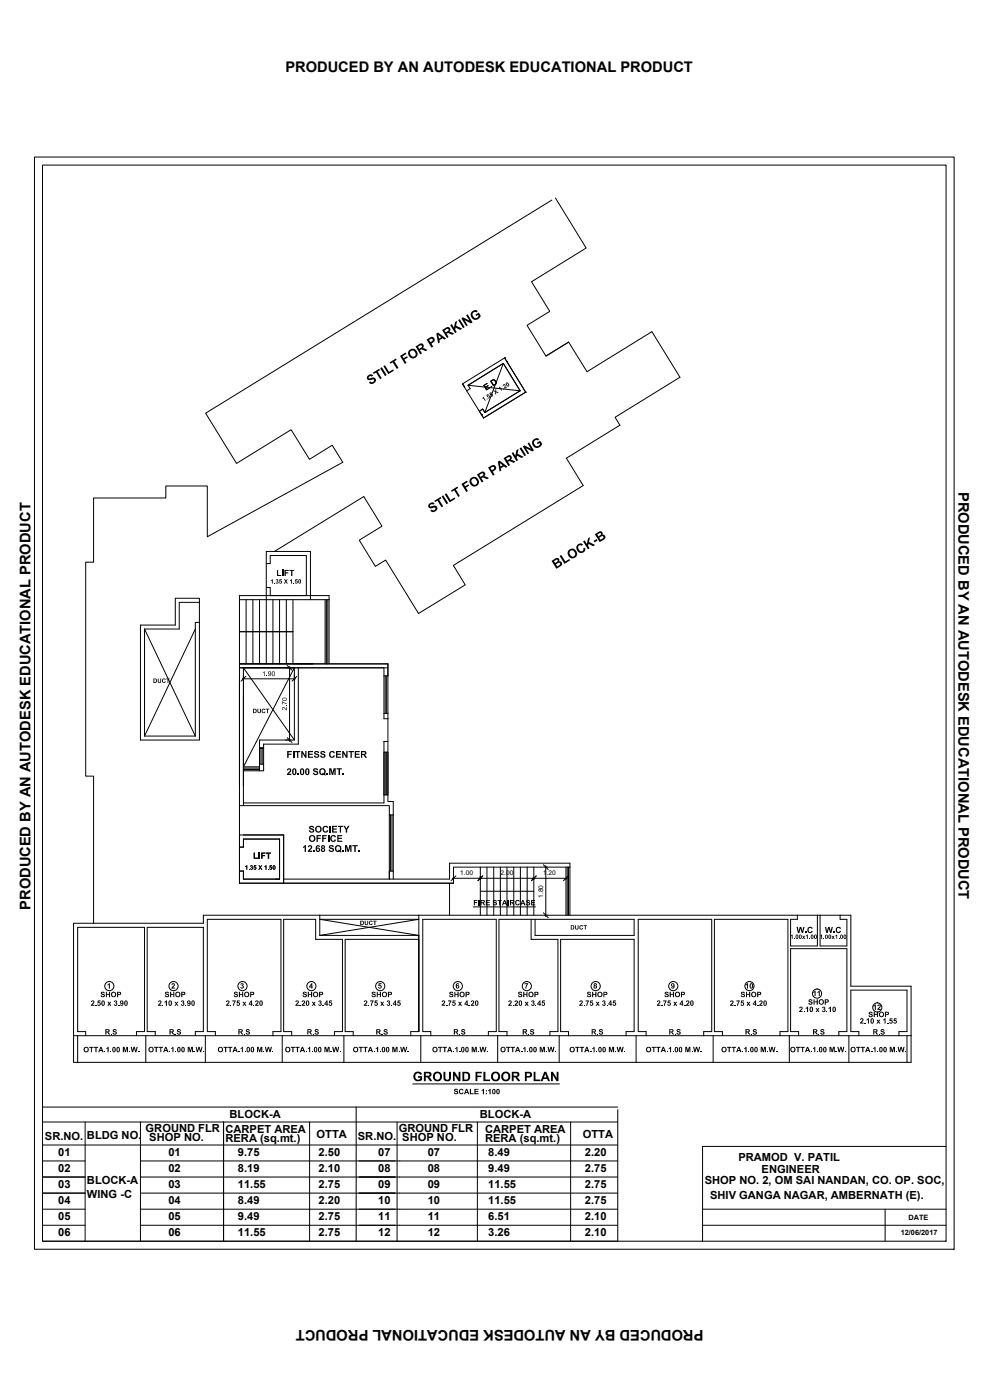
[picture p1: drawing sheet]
<svg xmlns="http://www.w3.org/2000/svg" width="297mm" height="420mm" viewBox="0 0 297 420" stroke-linecap="round" stroke-linejoin="round" font-family="sans-serif">
<defs><g id="words">
<g font-size="4.4">
<text x="85.6" y="21.6">PRODUCED BY AN AUTODESK EDUCATIONAL PRODUCT</text>
<text x="287.5" y="147.6" transform="rotate(90 287.5 147.6)">PRODUCED BY AN AUTODESK EDUCATIONAL PRODUCT</text>
<text x="9.1" y="273.1" transform="rotate(-90 9.1 273.1)">PRODUCED BY AN AUTODESK EDUCATIONAL PRODUCT</text>
<text x="211" y="399" transform="rotate(-180 211 399)">PRODUCED BY AN AUTODESK EDUCATIONAL PRODUCT</text>
</g>
<g font-size="3.3">
<text x="68.9" y="335.5">BLOCK-A</text>
<text x="144" y="335.5">BLOCK-A</text>
<text x="26.1" y="341.9">BLDG NO.</text>
<text x="43.7" y="339.8">GROUND FLR</text>
<text x="67.7" y="340.2">CARPET AREA</text>
<text x="95" y="341.6">OTTA</text>
<text x="119.6" y="339.8">GROUND FLR</text>
<text x="145.6" y="340.2">CARPET AREA</text>
<text x="174.9" y="341.6">OTTA</text>
<text x="13.5" y="342">SR.NO.</text>
<text x="17.5" y="346.9">01</text>
<text x="44.8" y="342.6">SHOP NO.</text>
<text x="50.5" y="346.9">01</text>
<text x="67.7" y="342.8">RERA (sq.mt.)</text>
<text x="71.4" y="346.9">9.75</text>
<text x="95.6" y="346.9">2.50</text>
<text x="107.4" y="342">SR.NO.</text>
<text x="113.5" y="346.9">07</text>
<text x="120.7" y="342.6">SHOP NO.</text>
<text x="128.3" y="346.9">07</text>
<text x="145.6" y="342.8">RERA (sq.mt.)</text>
<text x="146.5" y="346.9">8.49</text>
<text x="175.5" y="346.9">2.20</text>
<text x="17.5" y="351.7">02</text>
<text x="50.5" y="351.7">02</text>
<text x="71.4" y="351.7">8.19</text>
<text x="95.6" y="351.7">2.10</text>
<text x="113.5" y="351.7">08</text>
<text x="128.3" y="351.7">08</text>
<text x="146.5" y="351.7">9.49</text>
<text x="175.5" y="351.7">2.75</text>
<text x="221.5" y="348.5">PRAMOD V. PATIL</text>
<text x="228.5" y="352.1">ENGINEER</text>
<text x="17.5" y="356.5">03</text>
<text x="26.1" y="355.3">BLOCK-A</text>
<text x="26.1" y="359.5">WING -C</text>
<text x="50.5" y="356.5">03</text>
<text x="71.4" y="356.5">11.55</text>
<text x="95.6" y="356.5">2.75</text>
<text x="113.5" y="356.5">09</text>
<text x="128.3" y="356.5">09</text>
<text x="146.5" y="356.5">11.55</text>
<text x="175.5" y="356.5">2.75</text>
<text x="211.5" y="355.4">SHOP NO. 2, OM SAI NANDAN, CO. OP. SOC,</text>
<text x="213.1" y="359.8">SHIV GANGA NAGAR, AMBERNATH (E).</text>
<text x="17.5" y="361.4">04</text>
<text x="50.5" y="361.4">04</text>
<text x="71.4" y="361.3">8.49</text>
<text x="95.6" y="361.3">2.20</text>
<text x="113.5" y="361.4">10</text>
<text x="128.3" y="361.4">10</text>
<text x="146.5" y="361.3">11.55</text>
<text x="175.5" y="361.3">2.75</text>
<text x="17.5" y="366.2">05</text>
<text x="17.5" y="371">06</text>
<text x="50.5" y="366.2">05</text>
<text x="50.5" y="371">06</text>
<text x="71.4" y="366.1">9.49</text>
<text x="71.4" y="370.9">11.55</text>
<text x="95.6" y="366.1">2.75</text>
<text x="95.6" y="370.9">2.75</text>
<text x="113.5" y="366.2">11</text>
<text x="113.5" y="371">12</text>
<text x="128.3" y="366.2">11</text>
<text x="128.3" y="371">12</text>
<text x="146.5" y="366.1">6.51</text>
<text x="146.5" y="370.9">3.26</text>
<text x="175.5" y="366.1">2.10</text>
<text x="175.5" y="370.9">2.10</text>
</g>
<g font-size="2.2">
<text x="270.3" y="370.8">12/06/2017</text>
<text x="272.6" y="366.2">DATE</text>
</g>
<g font-size="2">
<text x="138.1" y="262.7">1.00</text>
<text x="150.2" y="262.7">2.00</text>
<text x="163" y="262.7">1.20</text>
<text x="163" y="269.5" transform="rotate(-90 163 269.5)">1.80</text>
</g>
</g></defs>
<!-- layer: WALL -->
<g fill="none" stroke="#000" stroke-width=".3">
<path d="M151.7 107.2l-12.9 8 1.2 2.1 1.1-.7-.7-1 10.6-6.5 5.1 8.2-10.6 6.5-.7-1-1 .6 1.3 2 12.6-7.7M152 108.5h.1M157.6 117.4l-6.2-10 6.3 10.3M157.7 117.7h.1M144.5 124.4h.1M71.9 178.7h26.8v1.3h-26.8zM81.1 178.7v-2.4h-1.2v3.7M91.9 178.7v-12h-10.8v2.4h-1.2v-3.6h13.2v14.5M42.1 187.6h10.5v-8.1h7.2v1.3h-6v8h-10.4v32.1h15.2v-34.1h1.2v35.3h-17.7zM71.9 200.4h44.5M73 200.4v41.4M88.3 200.4v21.7h-10.4v2.4"/>
<path d="M89.5 200.4v22.9h-10.4v1.2M115.2 200.4v2.4h1.2v-3.6h-44.5v42.6h44.9v2.8h1.2v-4h-1.6v-18.1h-1.2v18.5h-42.2M115.2 214.1h1.2v1.6h-1.2zM77.9 224.5h1.2h-1.2M77.9 229.3h1.2v2h-1.2zM115.2 238.6h1.2M115.2 225.7h1.2M71.9 250.6v3.6h1.1M71.9 250.6h13.2v14.5M73 254.2v-2.4h10.9v12h-10.9v-2.4h-1.1v3.7h64.2v-4.9h34.9v-1.1h-36.1v4.7h-49.8M116.8 261.4v2.4v-2.4h1.2v2.4M144.1 267.5h16.1"/>
<path d="M159.4 275.9v6h8v27.7h-2.4v1.2h5.6v-1.2h-2.4v-27.7h22.1v27.7h-2.5v1.2h6.1v-1.2h-2.4v-33.7h22v33.7h-2.4v1.2h5.7v-1.2h-2.5v-33.7h22.1v33.7h-2.4v1.2h5.6v-1.2h-2.4v-24.9h16.9v24.9h-2.4v1.2h6v-1.2h-2.4v-12.4h16.8v12.4h-2.4v1.2h3.7M160.5 275.9v4.8h29.8v-4.8h-40.6v33.7h2.4v1.2h-5.6v-1.2h2.4v-33.7h-22.1v33.7h2.5v1.2h-6.1v-1.2h2.5v-34.9h113.5v1.2h-2v8h8.1v-9.2h.8v9.2h8v-8h-2v-1.2h3.2v21.3h18.1v22.8h-1.3v-8M125.7 280.7h-29.8v-6h-34.9v2.4h-38.9v41.7h1.2v-8M125.7 281.9h-22.1v27.7h2.4v1.2h-5.7v-1.2h2.5v-27.7h-8.1v-6h-9.6v33.7h2.4v1.2h-5.6v-1.2h2.4v-33.7h-22.1v33.7h2.4v1.2h-6v-1.2h2.4v-31.3h-16.8v31.3h2.4v1.2h-5.6v-1.2h2.4v-31.3h-20.1v31.3h2.4v1.2h-3.6"/>
</g>
<!-- layer: window -->
<g fill="none" stroke="#000" stroke-width=".3">
<path d="M140 117.3l3.8 6.1M140.4 115.6l15.7 1.7M151 109.1l-5.5 14.7M43.4 188.8l15.2 32.1M58.6 188.8l-15.2 32.1M59.8 180.8v6M73 200.4l15.3 21.7M88.3 200.4l-15.3 29.7h4.9M115.2 202.8v11.3M115.6 202.8v11.3M116 202.8v11.3M116.4 202.8v11.3"/>
<path d="M116.4 215.7v6.8M73 231.3h4.9M73 230.5h4.9M73 230.9h4.9M77.9 224.5v4.8M78.3 224.5v4.8M78.7 224.5v4.8M79.1 224.5v4.8M115.2 225.7v12.9M115.6 225.7v12.9M116 225.7v12.9M116.4 225.7v12.9"/>
<path d="M71.9 241.8v8.8M71.9 254.2v7.2M116.8 244.6v16.8M117.2 244.6v16.8M117.6 244.6v16.8M118 244.6v16.8M95.9 274.7h29.8M134.9 265.1v9.6M144.1 260.2v14.5M146.1 260.2v14.5M148.1 260.2v14.5M150.1 260.2v14.5"/>
<path d="M152.1 260.2v14.5M154.1 260.2v14.5M156.1 260.2v14.5M158.2 260.2v14.5M160.2 260.2v14.5M169.8 260.2v14.5M170.2 260.2v14.5M170.6 260.2v14.5M171 260.2v14.5M239.2 274.7h6.1M246.1 274.7h6M95.9 280.7l29.8-4.8h-29.8l29.8 4.8"/>
<path d="M23.3 318.8h248.8M25.7 310.8h15.3M43.7 310.8v8M46.6 310.8h12M61.6 310.8v8M64.6 310.8h17.3M84.7 310.8v8M87.5 310.8h12.8M103.2 310.8v8M106 310.8h17.2M126.3 310.8v8M129.3 310.8h17.2"/>
<path d="M149.3 310.8v8M152.1 310.8h12.9M167.8 310.8v8M170.6 310.8h17.2M190.9 310.8v8M193.9 310.8h17.2M214 310.8v8M216.8 310.8h17.2M236.8 310.8v8M239.6 310.8h12.1M254.7 310.8v8M257.7 310.8h12"/>
</g>
<!-- layer: win -->
<g fill="none" stroke="#000" stroke-width=".3">
<path d="M166.6 59.4l9.3 15-16.4 10.2 5.4 8.8-6.8 4.2 5.7 9.3 6.8-4.2M165.6 60l-103.9 64 9.3 15.1 16.3-10.1 5.6 8.9 6.8-4.3 3.1 5.1-40.6 22.4v-15.2h-12.4v3.6h-21.7v19.2h-2.4v64.2h2.4v44.2M170.6 102.7l5.5 8.9 19.5-12.1 8.4 13.7-19.5 12 1.5 2.4-16.1 9.9 5.1 8.2-39 24 3.6 5.8-14 8.6-9.9-16-3.1 1.9-4.8-7.9 6.8-4.2-5.5-8.9-26.8 16.5M170.6 102.7l-6.8 4.2M71.9 180v19.2M73.8 180v19.2M75.9 180v19.2M77.9 180v19.2M79.9 169.1v7.2M79.9 180v19.2M81.9 180v19.2M83.9 180v19.2"/>
<path d="M85.9 180v19.2M87.9 180v19.2M97.6 180v19.2M97.9 180v19.2M98.4 180v19.2M98.7 180v19.2M71.9 189.6h16"/>
</g>
<!-- layer: TEXT1 -->
<g fill="#000">
<path d="M135.1 97.6l.5-.3 .6 1 .3-1.6 .7-.4-.4 1.5 1.9 .8-.6 .4-1.4-.7-.1 .6 .4 .8-.5 .3zM137.5 96.1l.4-.3 1.5 2.4-.4 .3zM138.4 95.5l.5-.3 2 1-1.1-1.6 .5-.3 1.5 2.4-.5 .3-1.9-.9 .9 1.5-.4 .3zM141.5 93.6l.9-.5 .7 .1 .3 .2-.5 .4-.6-.2-.4 .4-.1 .7 .5 .6 .8 .1 .5-.6-.2-.3-.6 .3-.2-.3 1.1-.7 .5 1-.1 .4-1 .7h-1l-.4-.3-.5-.8zM110.3 112.8l.8-.5 .9 .4-.5 .3-.4-.2-.5 .3a.39 .39 0 0 0 .3 .5 .39 .39 0 0 0 .5-.2l.8-.1 .6 .6-.1 .7-1 .6h-.5l-.5-.4 .4-.3 .7 .2 .4-.3v-.4l-.2-.2-.9 .3-.7-.1-.4-.6zM111.9 111.9l1.9-1.2 .2 .4-.7 .4 1.2 2-.4 .3-1.3-2-.7 .4zM114.1 110.5l.5-.3 1.4 2.4-.5 .3zM115 109.9l.5-.3 1.2 2 1.3-.8 .2 .5-1.7 1zM116.9 108.8l1.9-1.2 .2 .4-.7 .4 1.3 2-.5 .3-1.3-2-.6 .4zM120 106.8l1.7-1 .2 .4-1.2 .7 .4 .6 1-.6 .3 .4-1.1 .6 .7 1-.5 .3zM145 115.6l1.1-.7 .2 .3-.8 .5 .2 .3 .7-.5 .2 .3-.8 .5 .3 .4 .9-.5 .1 .2-1.2 .8zM146 119.7l.2-.1 .1 .2-.2 .1z"/>
<path d="M145.9 118.5l.6-.3 .2 .2-.5 .2 .1 .2 .5-.1 .2 .2v.6l-.6 .1-.1-.2 .2-.1h.3v-.3l-.3-.1-.3 .3zM146.8 118l.6-.3 .1 .2-.4 .2 .1 .2 .2-.2 .5 .2-.1 .6-.6 .1 .5-.4-.3-.2-.3 .3zM147.2 116l.3-.2 .2 .3-.3 .2zM147.9 117.3l.3-.1 .4 .2v-.5l.3-.2v.7l.7 .4-.3 .2-.4-.3v.6l-.3 .1v-.8zM149.8 116.1l.2-.1 .6 1.2-.2 .1-.4-.8-.3 .3zM150.9 116.7l.2-.1 .1 .2-.2 .1zM150.9 115.5l.6-.2 .2 .3-.1 .7 .4-.3 .1 .3-.7 .4v-1.1l-.3-.1-.2 .4zM144.9 119.2l.1-.1 .7 1.1-.2 .1-.5-.8-.1 .3zM153.5 136l.5-.3 .6 1.1 .4-1.7 .6-.4-.3 1.5 1.8 .9-.6 .4-1.3-.7-.2 .6 .5 .7-.5 .3zM155.9 134.5l.5-.2 1.4 2.3-.4 .3zM156.9 134l.4-.3 2 1-1-1.6 .4-.3 1.5 2.4-.5 .3-1.9-1 1 1.6-.5 .2zM159.9 132.1l.9-.6 1 .3-.5 .4-.5-.1-.6 .4 .1 .7 .5 .7h.6l.5-.4v-.6l-.6 .4-.2-.4 1-.6 .5 1.1-1 1-1.1-.1-.8-1.1z"/>
<path d="M128.7 151.3l.7-.5 .8 .1 .2 .2-.5 .4-.5-.2-.4 .6 1.8-.1 .4 .5-.1 .7-1 .7-.7-.1-.3-.3 .5-.4 .3 .3 .4-.1 .4-.6-.3-.2-1.5 .2-.4-.5zM130.3 150.3l1.9-1.2 .2 .4-.6 .5 1.2 1.9-.5 .3-1.3-1.9-.7 .4zM132.5 148.9l.5-.3 1.5 2.4-.5 .3zM133.4 148.4l.6-.3 1.1 1.9 1.3-.7 .2 .4-1.7 1.1zM135.3 147.2l1.9-1.2 .3 .4-.7 .5 1.2 2-.5 .3-1.2-2-.7 .4zM138.4 145.3l1.7-1.1 .2 .5-1.1 .7 .3 .5 1-.6 .3 .4-1 .7 .6 1-.5 .3zM81.3 174.2l.5-.4v1.3h-.2v-.9l-.3 .2zM82.3 174.9h.2v.2h-.2zM82.8 174l.2-.2 .5 .2-.2 .4 .3 .2-.1 .5-.7-.1-.1-.2h.6l-.3-.2 .2-.5-.3 .1zM83.1 171h.4v1.6h.9v.3h-1.3zM83.9 173.8h.7v.3h-.5l-.1 .2 .6 .2-.3 .6-.6-.2h.6v-.4h-.6zM84.6 171h.4v1.9h-.4z"/>
<path d="M85.2 173.8h.3l.3 .5 .2-.5h.3l-.3 .7 .4 .6h-.3l-.3-.4-.3 .4h-.4l.5-.6zM85.4 171h1.2v.3h-.9v.5h.8v.3h-.8v.8h-.3zM86.8 171h1.5v.3h-.6v1.6h-.4v-1.6h-.5zM87 174.2l.6-.4v1.3h-.3v-.9l-.3 .2zM88 174.9h.3v.2h-.3zM88.6 173.8h.7v.3h-.5v.2l.5 .2-.2 .6-.6-.2h.6l-.1-.4h-.5zM167.9 166.8l.5-.2 1.2 1.9 1.2-.7 .2 .4-1.6 1zM173.2 163.5l.8-.4 .8 .2 .1 .1-.4 .4-.2-.2-.7 .2-.1 .7 .4 .7 .6 .3 .5-.3v-.7l.6-.1-.2 1.1-.7 .5-1.1-.3-.7-1.2zM174.9 162.5l.5-.3 .7 1.1 .3-1.7 .7-.4-.4 1.5 1.9 .8-.7 .4-1.3-.7-.1 .6 .4 .8-.5 .3zM178.1 162.3l.9-.5 .3 .4-.9 .6zM47.3 203.6h.3l.2 1.1 .3-.1v-1h.3l-.2 1.3-.8-.1zM48.8 203.7l.5-.1 .4 .2-.2 .3-.5-.3-.1 .3 .1 .6 .7-.2-.2 .4h-.5l-.3-.2z"/>
<path d="M49.9 203.6h1v.2h-.4v1.1h-.2v-1.1h-.4zM77.2 212.7h.3l.1 1.1 .4-.1v-1h.3l-.1 1.2h-.8zM78.6 213l.3-.3 .7 .2v.2l-.6-.2-.2 .2 .2 .7 .6-.2-.2 .4-.7-.1zM79.8 212.7h1v.2h-.4v1.1h-.2v-1.1h-.4zM86.2 225.4h1.4v.3h-1v.5h.8v.3h-.8v.9h-.4zM86.2 230.8l.7-.2 .4 .2v.6l-.7 .8h.8v.4h-1.4l.2-.4 .8-.9-.1-.4h-.4v.3h-.4zM88.5 225.4h1.6v.3h-.6v1.7h-.4v-1.7h-.6zM89.3 232.2h.4v.4h-.4zM90.4 225.4h.4l.8 1.4v-1.4h.4v2h-.4l-.8-1.3v1.3h-.4zM92.4 225.4h1.5v.3h-1.1v.5h1v.3h-1v.6h1.2v.3h-1.6zM94.1 230.7l.9-.1 .4 .3v.3h-.3l-.2-.3-.6 .1 1.1 .7-.1 .8-.7 .1-.6-.3-.1-.4h.4l.4 .4 .4-.2-.1-.3-1-.4zM94.3 225.6l.6-.2 .7 .2 .1 .4h-.4l-.2-.3-.5 .2 1.1 .6v.7l-.4 .2-1-.2-.1-.4 .4-.1 .2 .4 .6-.2-.1-.3-1-.4z"/>
<path d="M96.3 225.5l1-.1 .3 .6h-.4l-.3-.3a.24 .24 0 0 0-.4 .2 .24 .24 0 0 0 .3 .2l.8 .4-.2 .8-.8 .1-.5-.3-.1-.3 .4-.1 .3 .4 .6-.2-.1-.2-1-.5zM98 232.2h.4v.4h-.4zM98.8 230.6h.6l.4 1.4 .3-1.4h.6v2h-.4v-1.6l-.3 1.6h-.4l-.4-1.6v1.6h-.4zM99 225.6l.8-.2 .5 .3 .2 .2-.5 .2-.2-.4h-.3l-.3 .4 .2 .9h.5l.2-.3 .4 .1-.5 .6h-.6l-.5-.4-.2-.9zM100.8 225.4h1.5v.3h-1.1v.5h1v.3h-1v.6h1.1v.3h-1.5zM101 230.6h1.6v.3h-.6v1.7h-.4v-1.7h-.6zM102.7 225.4h.4l.8 1.4v-1.4h.4v2h-.4l-.8-1.3v1.3h-.4zM102.8 232.2h.4v.4h-.4zM104.6 225.4h1.6v.3h-.6v1.7h-.4v-1.7h-.6zM106.4 225.4h1.5v.3h-1.1v.5h1v.3h-1v.6h1.2v.3h-1.6zM76.1 255.9h.4v1.5h.9v.3h-1.3zM77.7 255.9h.3v1.8h-.3z"/>
<path d="M78.4 255.9h1.2v.3h-.8v.4h.7v.3h-.7v.8h-.4zM79.8 255.9h1.5v.3h-.6v1.5h-.3v-1.5h-.6zM90.9 254.1l.9-.5v2.1h-.4v-1.5l-.5 .3zM92.9 248l1-.1 .3 .5-.7-.2a.27 .27 0 0 0-.3 .1 .27 .27 0 0 0 .1 .3 .27 .27 0 0 0 .3 0l.6 .3 .1 .5-.4 .5h-.8l-.4-.7 .4-.1 .3 .5 .5-.4-1.1-.5zM92.5 253.9l.4-.3 .7 .2 .1 .6-.8 .9h.8v.4h-1.4l.2-.5 .8-.8-.2-.4h-.2l-.1 .3-.4-.1zM94 255.3h.4v.4h-.4zM95 250.6h1.3v.4h-1v.4h.9v.4h-.9v.9h-.3zM96.7 250.6h1.4v.4h-1v.4h.8v.4h-.8v.9h-.4zM96.9 248.2l.5-.4 1 .3 .1 .3-.4 .1-.3-.3h-.3l-.3 .4 .1 .8 .5 .1 .3-.4 .4 .1-.2 .5-.7 .2-.7-.4-.2-.4zM98.9 253.8l.9-.1 .4 .5-.7-.2a.27 .27 0 0 0-.4 .1 .27 .27 0 0 0 .1 .3 .27 .27 0 0 0 .3 0l.6 .3 .1 .5-.4 .5h-.7l-.5-.7 .4-.1 .4 .5 .4-.4-1.1-.5zM99.6 247.8h1.5v.4h-1.1v.4h1v.4h-1v.5h1.1v.4h-1.5zM99.3 250.9l.6-.3 .8 .3 .1 .3-.4 .1-.1-.3h-.5l-.3 .4 .3 .9h.4l.2-.4 .4 .1-.2 .4-.9 .3-.5-.4-.1-.8z"/>
<path d="M101.2 250.6h1.5v.4h-1.1v.4h1v.4h-1v.5h1.1v.4h-1.5zM101.4 247.8h1.5v.4h-.6v1.7h-.3v-1.7h-.6zM102.8 255.3h.3v.4h-.3zM103.5 253.6h.6l.4 1.4 .3-1.4h.7v2.1h-.4v-1.6l-.4 1.6h-.4l-.4-1.6v1.6h-.4zM103 247.8h.5l.4 .8 .5-.8h.5l-.7 1.2v.9h-.5v-.9zM105.7 253.6h1.6v.4h-.6v1.7h-.4v-1.7h-.6zM107.6 255.3h.4v.4h-.4zM73.6 260l.6-.3v1.3h-.3v-.9l-.3 .1zM74.6 260.7h.2v.3h-.2zM75.1 259.8l.5-.1 .2 .2-.1 .4 .2 .5-.3 .2-.5-.2-.1-.1h.6v-.3h-.2l.2-.5-.5 .1zM76.2 259.7h.7v.2h-.5v.3l.5 .2-.2 .6-.6-.2-.1-.1 .5 .1 .2-.1-.1-.3h-.5zM77.5 259.7h.3l.3 .4 .3-.4h.3l-.5 .6 .5 .7h-.3l-.3-.5-.3 .5h-.3l.4-.7z"/>
<path d="M79.3 260l.6-.3v1.3h-.2v-.9l-.4 .1zM80.4 260.7h.2v.3h-.2zM81 259.7h.6v.2h-.4l-.1 .3 .6 .2-.3 .6-.6-.2 .6-.1v-.3h-.6zM109.4 276.3h.3v1l.2 .1 .3-.2v-.9h.3v1l-.2 .3-.8-.1zM110.8 276.5l.3-.2 .6 .2 .1 .2h-.2l-.4-.2-.2 .2 .1 .6 .7-.1-.2 .4-.8-.1-.1-.4zM111.9 276.3h1.1v.2h-.4v1.1h-.3v-1.1h-.4zM142.2 270.1h1.1v.3h-.8v.3h.6v.3h-.6v.7h-.3zM143.5 270.1h.4v1.6h-.4zM145.8 270.1h1.2v.3h-.9v.3h.8v.3h-.8v.4h.9v.3h-1.2zM147.9 270.3l.7-.2 .4 .2 .1 .3-.6-.3-.3 .1 .8 .5v.7h-1l-.2-.4 .8 .3 .2-.4-.8-.3zM149.3 270.1h1.3v.3h-.5v1.3h-.4v-1.3h-.4zM152.4 270.1h.3v1.6h-.3z"/>
<path d="M154.7 270.3l.5-.2 .7 .2 .1 .2-.4 .1-.4-.2-.3 .2 .1 .8 1-.2-.3 .4-.6 .1-.4-.2-.1-.8zM157.9 270.2l.7-.1 .4 .3v.2l-.5-.3-.4 .2 1 .5-.3 .7h-.6l-.3-.2-.1-.3 .5 .3 .5-.2-.9-.5zM159.4 270.1h1.1v.3h-.8v.3h.8v.3h-.8v.4h.9v.3h-1.2zM172.6 277.7h.2v.9l.2 .2 .3-.2v-.9h.3l-.1 1.2h-.9zM173.9 277.9l.4-.3 .6 .2-.2 .3-.4-.2-.2 .2 .2 .6 .6-.1-.1 .3h-.8zM175.1 277.7h1v.2h-.4v1h-.2v-1h-.4zM242.4 278.5l.5-.4 .8 .3 .1 .3-.3 .1-.5-.4-.4 .4 .2 .9h.5l.2-.4 .4 .2-.3 .4-.7 .1-.5-.2-.2-.4zM250.9 278.5l.5-.4 .8 .3 .1 .3-.3 .1-.4-.4-.5 .4 .1 .8 .5 .1 .3-.4 .3 .2-.2 .4-.7 .1-.5-.3zM30.3 297.8l.3-.2 .7 .2 .1 .3-.6-.2-.3 .1 .9 .5-.1 .7-.7 .1-.4-.3v-.3h.3l.2 .3 .5-.2-.9-.5zM31.8 297.7h.3v.6h.6v-.6h.3v1.6h-.3v-.8h-.6v.8h-.3zM32.3 295.5l.6-.4v1.6h-.2v-1.2l-.4 .3zM49.6 297.8l.3-.2 .7 .2 .1 .3-.6-.2-.3 .1 .9 .5-.1 .7-.8 .1-.3-.3v-.3l.5 .3 .4-.2-.9-.5z"/>
<path d="M51 297.7h.4v.6h.6v-.6h.3v1.6h-.3v-.8h-.6v.8h-.4zM51.5 295.2l.2-.1 .7 .1 .1 .5-.6 .7h.6v.3h-1.1l.8-1.1-.1-.3-.7 .2zM70.2 297.8l.7-.2 .4 .2 .1 .3-.9-.1v.2l.9 .3-.2 .7-.7 .1-.3-.2-.1-.4 .6 .3 .4-.1-.1-.3-.8-.3zM71.7 297.7h.3v.6h.7v-.6h.3v1.6h-.3v-.8h-.7v.8h-.3zM72.2 295.2l.2-.1 .6 .1-.1 .6 .2 .2 .1 .3-.2 .3-.6 .1-.2-.2-.1-.2 .6 .1 .2-.2-.1-.2h-.3l.3-.6-.7 .1zM90.9 297.8l.7-.2 .4 .3v.2l-.5-.2-.3 .1 .8 .5v.6l-.8 .2-.3-.2-.1-.4h.3l.2 .3 .5-.1v-.2l-.9-.3zM92.3 297.7h.4v.6h.6v-.6h.4v1.6h-.4v-.8h-.6v.8h-.4zM111.6 297.8l.3-.2 .7 .2 .1 .3-.6-.2-.3 .1 .9 .5-.1 .7-.7 .1-.4-.3-.1-.3h.4l.2 .3 .5-.2-.9-.5zM113 297.7h.3v.6h.7v-.6h.3v1.6h-.3v-.8h-.7v.8h-.3zM113.6 295.1h.9v.3h-.6l-.1 .3 .4-.1 .3 .3v.4l-.3 .4h-.4l-.3-.3 .3-.2 .2 .3 .2-.2-.1-.5-.6 .1zM134.8 297.8l.8-.2 .3 .3 .1 .2-.6-.2-.3 .1 .9 .6-.1 .6-.8 .1-.3-.3-.1-.3h.4l.2 .3 .4-.2-.9-.5zM136.3 297.7h.3v.6h.7v-.6h.3v1.6h-.3v-.8h-.7v.8h-.3z"/>
<path d="M155.5 297.8l.7-.2 .4 .3v.2l-.5-.2-.3 .1 .9 .5-.2 .7-.7 .1-.3-.2-.1-.4 .5 .3 .5-.2-.9-.5zM157 297.7h.3v.6h.7v-.6h.3v1.6h-.3v-.8h-.7v.8h-.3zM157.4 295.1h1.1l-.6 1.6h-.3v-.2l.5-1.1h-.7zM176.2 297.8l.7-.2 .4 .3v.2l-.5-.2-.3 .1 .8 .5-.2 .7-.6 .1-.3-.2-.1-.4h.3l.2 .3 .5-.1-.1-.3-.8-.3zM177.6 297.7h.4v.6h.6v-.6h.4v1.6h-.4v-.8h-.6v.8h-.4zM199.4 297.9l.4-.3 .7 .2 .1 .3-.9-.1 .1 .2 .8 .3-.2 .7-.7 .1-.3-.2v-.4h.3l.2 .3 .4-.1v-.3l-.8-.3zM200.9 297.7h.4v.6h.6v-.6h.3v1.6h-.3v-.8h-.6v.8h-.4zM222.3 297.8l.4-.2 .7 .2 .1 .3-.6-.2-.3 .1 .9 .6-.1 .6-.8 .1-.3-.3-.1-.3h.4l.2 .3 .4-.2-.9-.5zM223.8 297.7h.3v.6h.7v-.6h.3v1.6h-.3v-.8h-.7v.8h-.3zM223.7 295.5l.7-.4v1.6h-.3v-1.2l-.4 .3zM237.3 280.8l.5-.3v1.3h-.2v-.9l-.3 .1zM238.3 281.5h.2v.3h-.2z"/>
<path d="M239 278.2h.4l.2 1.3 .4-1.3h.4l.3 1.3 .3-1.3h.4l-.5 1.8h-.3l-.4-1.3-.4 1.3h-.4zM240.7 280.9l.4 .2 .5-.2-.3 .4 .4 .5h-.4l-.2-.3-.5 .3 .4-.5zM241.6 279.7h.3v.3h-.3zM241.8 280.8l.6-.3v1.3h-.3v-.9l-.3 .1zM242.8 281.5h.2v.3h-.2zM244 297.7l.7-.4v1.6h-.3v-1.1l-.4 .2zM245.3 297.7l.7-.4v1.6h-.3v-1.1l-.4 .2zM246.1 280.8l.5-.3v1.3h-.2v-.9l-.3 .1zM247.1 281.5h.2v.3h-.2zM247.5 278.2h.4l.2 1.3 .4-1.3h.4l.3 1.3 .3-1.3h.4l-.5 1.8h-.3l-.4-1.3-.4 1.3h-.4zM249.5 280.9l.5 .2 .4-.2-.3 .4 .4 .5-.5-.3-.2 .3h-.3l.3-.5zM250.1 279.7h.4v.3h-.4z"/>
<path d="M250.6 280.8l.6-.3v1.3h-.2v-.9l-.4 .1zM251.6 281.5h.3v.3h-.3zM26.8 314.2h1.2v.3h-.4v1.3h-.3v-1.3h-.5zM27.4 300.4l.6-.2 .3 .3v.3l-.6 .8h.6v.3h-1.1l.8-1.1-.1-.3-.6 .2zM28.6 301.6h.3v.3h-.3zM28.2 314.2h1.2v.3h-.4v1.3h-.4v-1.3h-.4zM29.4 300.2h.8v.3h-.6v.3h.3l.3 .3v.5l-.3 .3h-.4l-.3-.3 .3-.2 .3 .2 .1-.2-.2-.4-.5 .1zM31.3 315.5h.3v.3h-.3zM32.2 300.7h.4l.2 .3 .2-.3h.4l-.4 .5 .4 .7h-.4l-.2-.4-.2 .4h-.4l.4-.6zM31.9 314.6l.7-.4v1.6h-.3v-1.2l-.4 .2zM33.1 315.5h.3v.3h-.3zM33.2 310.2h.3v.3h-.3z"/>
<path d="M33.9 309l.4-.2 .6 .2 .1 .3-.9-.1 .9 .6-.1 .6-.6 .1-.5-.2v-.3l.3-.1 .2 .3 .4-.1-.1-.2-.7-.3zM34.3 300.4l.6-.2 .2 .3-.2 .5 .3 .2v.4l-.3 .3h-.5l-.3-.4 .3-.1 .3 .2 .2-.1v-.3l-.3-.1 .2-.6-.6 .2zM35.4 301.6h.4v.3h-.4zM36.8 314.2h.6l.2 1.1 .3-1.1h.5v1.6h-.3v-1.3l-.3 1.3h-.3l-.3-1.3v1.3h-.4zM38.7 315.5h.3v.3h-.3zM39.2 314.2h.4l.2 1.1 .3-1.1h.3l.3 1.1 .3-1.1h.3l-.4 1.6h-.3l-.3-1.2-.4 1.2h-.3zM41.5 315.5h.3v.3h-.3zM46.2 314.2h1.3v.3h-.5v1.3h-.3v-1.3h-.5zM47.6 314.2h1.3v.3h-.5v1.3h-.3v-1.3h-.5zM47.5 300.4l.3-.2 .6 .2v.5l-.5 .7h.5v.3h-1l.7-1.1v-.3l-.7 .2zM48.7 301.6h.3v.3h-.3zM49.4 300.6l.7-.4v1.7h-.3v-1.2l-.4 .2z"/>
<path d="M50.7 315.5h.3v.3h-.3zM51.4 314.6l.6-.4v1.6h-.3v-1.2l-.3 .2zM52.3 300.7h.4l.2 .3 .2-.3h.4l-.4 .5 .4 .7h-.3l-.3-.4-.2 .4h-.4l.5-.6zM52.5 310.2h.3v.3h-.3zM52.6 315.5h.3v.3h-.3zM53.1 309l.5-.2 .6 .2 .1 .3-.9-.1 .9 .6-.1 .6-.6 .1-.5-.2-.1-.3 .4-.1 .1 .3 .5-.1-.1-.2-.8-.3zM54.5 300.3l.5-.1 .3 .3-.3 .5 .3 .5-.3 .4h-.4l-.3-.3 .3-.2 .2 .2 .2-.1v-.4h-.3l.3-.5-.7 .1zM55.6 301.6h.3v.3h-.3zM56.3 314.2h.5l.3 1.1 .3-1.1h.5v1.6h-.3v-1.3l-.4 1.3h-.2l-.4-1.3v1.3h-.3zM58.2 315.5h.3v.3h-.3zM58.7 314.2h.3l.2 1.1 .3-1.1h.4l.3 1.1 .3-1.1h.3l-.4 1.6h-.4l-.3-1.2-.3 1.2h-.3zM60.9 315.5h.3v.3h-.3z"/>
<path d="M67.1 314.2h1.2v.3h-.4v1.3h-.4v-1.3h-.4zM67.9 300.5l.3-.3 .5 .1 .1 .6-.5 .7h.5v.3h-1l.8-1.1-.1-.3-.7 .2zM68.4 314.2h1.3v.3h-.5v1.3h-.3v-1.3h-.5zM69.1 301.6h.3v.3h-.3zM69.7 300.2h1.1l-.6 1.7h-.3v-.3l.5-1.1h-.7zM71.1 300.2h.8v.3h-.5l-.1 .3h.4l.3 .3-.3 .8-.7-.3 .3-.2 .3 .2 .1-.3-.2-.3-.5 .1zM71.5 315.5h.4v.3h-.4zM72.7 300.7h.4l.2 .3 .2-.3h.4l-.4 .5 .4 .7h-.4l-.2-.4-.2 .4h-.4l.5-.6zM72.2 314.6l.7-.4v1.6h-.3v-1.2l-.4 .2zM73.2 310.2h.3v.3h-.3zM73.4 315.5h.3v.3h-.3zM73.8 309l.7-.2 .4 .3v.2l-.8-.1 .8 .5 .1 .5-.3 .3h-.6l-.3-.3-.1-.2 .3-.1 .2 .3 .5-.1-.8-.5z"/>
<path d="M76 301.6h.3v.3h-.3zM77.1 314.2h.5l.3 1.1 .3-1.1h.5v1.6h-.3v-1.3l-.3 1.3h-.3l-.4-1.3v1.3h-.3zM76.6 300.4l.3-.2 .6 .2 .1 .5-.6 .7h.6v.3h-1.1l.8-1.1-.1-.3-.6 .2zM79 315.5h.3v.3h-.3zM79.5 314.2h.3l.3 1.1 .3-1.1h.3l.3 1.1 .3-1.1h.3l-.4 1.6h-.3l-.4-1.2-.3 1.2h-.3zM81.8 315.5h.3v.3h-.3zM87.3 314.2h1.2v.3h-.4v1.3h-.4v-1.3h-.4zM88.6 314.2h1.3v.3h-.5v1.3h-.3v-1.3h-.5zM88.7 300.4l.6-.2 .3 .3v.5l-.6 .6h.7v.3h-1.1l.8-1.1-.1-.3-.7 .2zM89.9 301.6h.4v.3h-.4zM90.6 300.4l.6-.2 .3 .3v.5l-.6 .6h.6v.3h-1l.7-1.1-.1-.3-.6 .2zM91.8 315.5h.2v.3h-.2z"/>
<path d="M92.4 314.6l.7-.4v1.6h-.3v-1.2l-.4 .2zM93.6 300.7h.4l.1 .3 .3-.3h.3l-.4 .5 .5 .7h-.4l-.3-.4-.2 .4h-.4l.5-.6zM93.6 315.5h.3v.3h-.3zM93.8 310.2h.3v.3h-.3zM94.5 309.1l.4-.3 .6 .2 .1 .3-.4-.2-.5 .2 .9 .4v.7l-.6 .1-.5-.2-.1-.3 .3-.1 .2 .3 .4-.1-.8-.6zM95.6 300.4l.6-.2 .2 .3-.2 .5 .3 .1v.5l-.3 .3h-.4l-.3-.4 .3-.1 .2 .2 .2-.1v-.4h-.3l.3-.6-.7 .2zM96.8 301.6h.3v.3h-.3zM97.3 314.2h.5l.3 1.1 .3-1.1h.5v1.6h-.3v-1.3l-.3 1.3h-.3l-.4-1.3v1.3h-.3zM98.8 300.2h.8v.3h-.6v.3h.4l.3 .2v.6l-.3 .3h-.5l-.3-.4 .3-.1 .3 .2 .2-.1-.1-.5-.6 .1zM99.2 315.5h.3v.3h-.3zM99.7 314.2h.3l.3 1.1 .3-1.1h.3l.3 1.1 .2-1.1h.4l-.4 1.6h-.3l-.4-1.2-.3 1.2h-.4zM102 315.5h.2v.3h-.2z"/>
<path d="M107.6 314.2h1.3v.3h-.5v1.3h-.3v-1.3h-.5zM109 314.2h1.3v.3h-.5v1.3h-.3v-1.3h-.5zM109.3 300.4l.6-.2 .3 .3v.4l-.6 .7h.6v.3h-1.1l.8-1.1-.1-.3-.6 .2zM110.5 301.6h.3v.3h-.3zM111.1 300.2h1l-.5 1.7h-.3v-.3l.4-1.1h-.6zM112.1 315.5h.3v.3h-.3zM112.5 300.2h.8v.3h-.6v.3h.4l.2 .2v.6l-.3 .3-.7-.3v-.2h.3l.2 .2 .2-.1v-.5l-.7 .1zM112.7 314.6l.8-.4v1.6h-.4v-1.2l-.4 .2zM114 315.5h.3v.3h-.3zM114.1 300.7h.4l.2 .3 .2-.3h.3l-.3 .5 .4 .7h-.4l-.2-.4-.3 .4h-.3l.4-.6zM114.5 310.2h.3v.3h-.3zM115.2 309l.4-.2 .6 .2 .1 .3-.9-.1 .9 .6-.1 .6-.6 .1-.5-.2-.1-.3 .4-.1 .1 .3 .5-.1-.1-.2-.7-.3z"/>
<path d="M116.3 300.3l.4-.1 .3 .3-.2 .5 .3 .4-.3 .5-.8-.3v-.2l.6 .2 .2-.1v-.3l-.4-.1 .3-.6-.7 .2zM117.4 301.6h.3v.3h-.3zM117.7 314.2h.5l.3 1.1 .3-1.1h.5v1.6h-.3v-1.3l-.4 1.3h-.3l-.3-1.3v1.3h-.3zM119.4 300.2h.8v.3h-.6l-.1 .3h.4l.3 .2v.6l-.3 .3-.7-.3-.1-.2h.4l.1 .2 .3-.1-.1-.5-.6 .1zM119.6 315.5h.3v.3h-.3zM120.1 314.2h.3l.2 1.1 .3-1.1h.4l.3 1.1 .2-1.1h.4l-.4 1.6h-.4l-.3-1.2-.3 1.2h-.3zM122.3 315.5h.4v.3h-.4zM131.4 314.2h1.3v.3h-.5v1.3h-.3v-1.3h-.5zM132.8 314.2h1.3v.3h-.5v1.3h-.3v-1.3h-.5zM132.6 300.4l.6-.2 .3 .3v.4l-.5 .7h.6v.3h-1.1l.8-1.1-.1-.3-.7 .2zM133.8 301.6h.4v.3h-.4zM134.4 300.2h1l-.5 1.7h-.3v-.3l.5-1.1h-.7z"/>
<path d="M135.9 300.2h.8v.3h-.6l-.1 .3h.5l.2 .2v.6l-.3 .3h-.5l-.2-.4 .2-.1 .3 .2 .2-.1-.1-.5-.6 .1zM135.9 315.5h.3v.3h-.3zM136.5 314.6l.8-.4v1.6h-.3v-1.2l-.5 .2zM137.5 300.7h.4l.1 .3 .3-.3h.3l-.4 .5 .5 .7h-.4l-.3-.4-.2 .4h-.4l.5-.6zM137.8 310.2h.3v.3h-.3zM137.8 315.5h.3v.3h-.3zM138.4 309l.5-.2 .6 .2 .1 .3-.9-.1 .9 .6-.1 .6-.6 .1-.5-.2-.1-.3 .4-.1 .1 .3 .5-.1-.1-.2-.8-.3zM140.7 301.6h.3v.3h-.3zM141.5 314.2h.5l.3 1.1 .3-1.1h.5v1.6h-.3v-1.3l-.3 1.3h-.4l-.3-1.3v1.3h-.3zM141.4 300.4l.6-.2 .3 .3v.5l-.6 .6h.6v.3h-1.1l.8-1.1-.1-.3-.6 .2zM143.4 315.5h.3v.3h-.3zM143.9 314.2h.3l.2 1.1 .3-1.1h.4l.3 1.1 .2-1.1h.4l-.4 1.6h-.4l-.3-1.2-.3 1.2h-.4z"/>
<path d="M146.1 315.5h.3v.3h-.3zM151.9 314.2h1.2v.3h-.4v1.3h-.4v-1.3h-.4zM152.6 300.4l.2-.2 .7 .2v.5l-.6 .7h.7v.3h-1.1l.7-1.1-.1-.3-.6 .2zM153.2 314.2h1.3v.3h-.5v1.3h-.3v-1.3h-.5zM153.8 301.6h.3v.3h-.3zM154.4 300.4l.7-.2 .3 .3-.1 .5-.5 .6h.6v.3h-1.1l.8-1.2-.1-.2-.6 .2zM156.3 315.5h.3v.3h-.3zM157.4 300.7h.4l.2 .3 .2-.3h.4l-.4 .5 .4 .7h-.3l-.3-.4-.2 .4h-.4l.4-.6zM156.9 314.6l.8-.4v1.6h-.3v-1.2l-.5 .2zM158.2 315.5h.3v.3h-.3zM158.5 310.2h.3v.3h-.3zM159.1 309l.7-.2 .4 .3v.2l-.8-.1 .8 .6-.1 .6-.5 .1-.5-.1-.1-.4 .3-.1 .2 .3 .5-.2-.9-.4z"/>
<path d="M159.4 300.4l.6-.2 .3 .3-.2 .5 .3 .1v.4l-.3 .4h-.4l-.3-.3 .3-.2 .2 .2 .2-.2-.1-.3h-.3l.3-.5-.6 .1zM160.7 301.6h.3v.3h-.3zM161.9 314.2h.5l.3 1.1 .3-1.1h.5v1.6h-.3v-1.3l-.3 1.3h-.3l-.4-1.3v1.3h-.3zM162.7 300.2h.8v.3h-.6v.3h.4l.2 .3v.4l-.2 .4-.8-.3v-.2h.3l.2 .2 .3-.2-.1-.4-.7 .1zM163.8 315.5h.3v.3h-.3zM164.3 314.2h.3l.3 1.1 .3-1.1h.3l.3 1.1 .2-1.1h.4l-.4 1.6h-.3l-.4-1.2-.3 1.2h-.4zM166.6 315.5h.2v.3h-.2zM172.6 314.2h1.3v.3h-.5v1.3h-.3v-1.3h-.5zM174 314.2h1.2v.3h-.4v1.3h-.4v-1.3h-.4zM173.9 300.4l.7-.2 .2 .3v.5l-.5 .6h.6v.3h-1.1l.8-1.1-.2-.3-.6 .2zM175.1 301.6h.3v.3h-.3zM175.7 300.2h1.1l-.6 1.7h-.3v-.3l.5-1.1h-.7z"/>
<path d="M177.1 300.2h.8v.3h-.6v.3h.4l.3 .4-.3 .7-.7-.3-.1-.2h.4l.1 .2 .3-.1-.1-.5-.6 .1zM177.1 315.5h.3v.3h-.3zM177.7 314.6l.7-.4v1.6h-.3v-1.2l-.4 .2zM178.7 300.7h.4l.2 .3 .2-.3h.4l-.4 .5 .4 .7h-.4l-.2-.4-.2 .4h-.4l.4-.6zM179 315.5h.3v.3h-.3zM179.1 310.2h.3v.3h-.3zM179.8 309.1l.4-.3 .6 .2 .1 .3-.4-.2-.5 .2 .9 .4-.2 .7-.5 .1-.4-.2-.1-.3 .3-.1 .2 .3 .5-.1-.9-.6zM180.9 300.3l.5-.1 .3 .3-.3 .5 .4 .4-.4 .5-.7-.3v-.2h.2l.3 .2 .2-.1v-.3l-.3-.1 .2-.6-.6 .2zM182 301.6h.3v.3h-.3zM182.7 314.2h.4l.3 1.1 .3-1.1h.5v1.6h-.3v-1.3l-.3 1.3h-.3l-.3-1.3v1.3h-.3zM184 300.2h.8v.3h-.6v.3h.4l.3 .4-.4 .7-.7-.3v-.2h.3l.2 .2 .2-.1v-.5l-.7 .1zM184.5 315.5h.3v.3h-.3z"/>
<path d="M185 314.2h.3l.3 1.1 .3-1.1h.4l.2 1.1 .3-1.1h.3l-.4 1.6h-.3l-.3-1.2-.3 1.2h-.4zM187.3 315.5h.3v.3h-.3zM195.5 314.2h1.3v.3h-.5v1.3h-.3v-1.3h-.5zM196.9 314.2h1.3v.3h-.5v1.3h-.3v-1.3h-.5zM197.2 300.4l.6-.2 .3 .3v.4l-.6 .7h.6v.3h-1.1l.8-1.1-.1-.3-.6 .2zM198.4 301.6h.3v.3h-.3zM199 300.2h1l-.5 1.7h-.3v-.3l.5-1.1h-.7zM200 315.5h.3v.3h-.3zM200.4 300.2h.8v.3h-.6v.3h.4l.3 .2v.6l-.3 .3h-.5l-.3-.4 .3-.1 .3 .2 .2-.1-.1-.5-.6 .1zM200.6 314.6l.8-.4v1.6h-.3v-1.2l-.5 .2zM201.9 315.5h.3v.3h-.3zM202 300.7h.4l.2 .3 .2-.3h.4l-.4 .5 .4 .7h-.4l-.2-.4-.2 .4h-.4l.4-.6z"/>
<path d="M202.4 310.2h.3v.3h-.3zM203 309.1l.5-.3 .6 .2 .1 .3-.4-.2-.5 .2 .9 .4-.1 .7-.6 .1-.5-.3v-.2l.3-.1 .2 .3 .4-.1-.8-.5zM205.2 301.6h.4v.3h-.4zM205.6 314.2h.5l.3 1.1 .3-1.1h.5v1.6h-.3v-1.3l-.3 1.3h-.4l-.3-1.3v1.3h-.3zM205.9 300.4l.7-.2 .2 .3v.5l-.5 .6h.6v.3h-1.1l.8-1.1-.2-.3-.6 .2zM207.5 315.5h.3v.3h-.3zM208 314.2h.3l.2 1.1 .3-1.1h.4l.3 1.1 .2-1.1h.4l-.5 1.6h-.3l-.3-1.2-.3 1.2h-.4zM210.2 315.5h.3v.3h-.3zM218.2 314.2h1.2v.3h-.4v1.3h-.4v-1.3h-.4zM219.6 314.2h1.2v.3h-.5v1.3h-.3v-1.3h-.4zM219.1 300.4l.7-.2 .3 .3-.1 .5-.5 .6h.6v.3h-1.1l.8-1.1-.1-.3-.7 .2zM220.4 301.6h.3v.3h-.3z"/>
<path d="M221 300.2h1l-.5 1.7h-.3v-.4l.4-1h-.6zM222.4 300.2h.8v.3h-.6v.3h.4l.3 .4-.4 .7h-.4l-.3-.4 .3-.1 .3 .2 .1-.1v-.5l-.7 .1zM222.6 315.5h.3v.3h-.3zM224 300.7h.4l.2 .3 .2-.3h.3l-.3 .5 .4 .7h-.4l-.2-.4-.3 .4h-.3l.4-.6zM223.3 314.6l.7-.4v1.6h-.3v-1.2l-.4 .2zM224.5 315.5h.3v.3h-.3zM225.3 310.2h.3v.3h-.3zM225.9 309l.5-.2 .6 .2 .1 .3-.9-.1 .9 .6-.1 .6-.6 .1-.5-.2-.1-.3 .4-.1 .1 .3 .5-.1-.1-.2-.8-.3zM227.2 301.6h.4v.3h-.4zM228.2 314.2h.5l.3 1.1 .3-1.1h.5v1.6h-.3v-1.3l-.3 1.3h-.3l-.4-1.3v1.3h-.3zM227.9 300.5l.2-.3 .7 .3v.5l-.6 .6h.6v.3h-1l.7-1.1-.1-.3-.6 .2zM230.1 315.5h.3v.3h-.3z"/>
<path d="M230.6 314.2h.3l.3 1.1 .3-1.1h.3l.3 1.1 .3-1.1h.3l-.4 1.6h-.3l-.3-1.2-.4 1.2h-.3zM232.8 315.5h.4v.3h-.4zM238.8 314.2h1.3v.3h-.5v1.3h-.3v-1.3h-.5zM240.2 314.2h1.2v.3h-.4v1.3h-.3v-1.3h-.5zM239.9 302.3l.5-.2 .4 .2v.4l-.6 .8h.6v.2h-1.1l.8-1-.1-.3-.6 .2zM241.1 303.4h.3v.3h-.3zM241.7 302.5l.8-.4v1.6h-.4v-1.1l-.4 .2zM242.7 300l.6-.1 .4 .2 .1 .3-.9-.2 .9 .6-.2 .7h-.7l-.4-.3v-.2h.3l.2 .3 .5-.2-.1-.2-.8-.3zM243.3 315.5h.3v.3h-.3zM244.1 299.9h.3v.6h.6v-.6h.4v1.6h-.4v-.7h-.6v.7h-.3zM243.9 314.6l.7-.4v1.6h-.3v-1.2l-.4 .2zM244.7 302.6h.4l.2 .3 .2-.3h.4l-.4 .5 .4 .6h-.4l-.2-.3-.3 .3h-.3l.4-.6z"/>
<path d="M245.2 315.5h.3v.3h-.3zM245.5 310.2h.3v.3h-.3zM246.2 309.1l.4-.3 .7 .2 .1 .3-.9-.1 .1 .2 .7 .3v.7l-.6 .1-.5-.2-.1-.3 .3-.1 .2 .3 .5-.1-.1-.2-.8-.4zM246.8 302.2l.4-.1 .4 .3-.2 .5 .3 .5-.4 .4-.5-.1-.2-.3 .3-.2 .2 .3 .3-.1-.1-.4h-.3l.3-.5h-.7zM248 303.4h.3v.3h-.3zM248.9 314.2h.5l.3 1.1 .3-1.1h.5v1.6h-.3v-1.3l-.4 1.3h-.3l-.3-1.3v1.3h-.3zM248.6 302.5l.7-.4v1.6h-.3v-1.1l-.4 .2zM250.8 315.5h.3v.3h-.3zM251.2 314.2h.4l.2 1.1 .3-1.1h.4l.3 1.1 .2-1.1h.3l-.3 1.6h-.4l-.3-1.2-.3 1.2h-.4zM253.5 315.5h.3v.3h-.3zM256.9 314.2h1.3v.3h-.5v1.3h-.3v-1.3h-.5zM258.2 314.2h1.3v.3h-.4v1.3h-.4v-1.3h-.5z"/>
<path d="M258.1 305.8l.3-.2 .6 .1 .1 .6-.6 .6h.6v.3h-1.1l.8-1.1-.1-.3-.7 .2zM259.3 306.9h.4v.3h-.4zM260.7 303.8l.8-.2 .3 .3v.2h-.3l-.2-.2-.3 .1 .8 .5-.1 .7-.7 .1-.3-.3-.1-.3h.3l.3 .3 .3-.1v-.3l-.8-.2zM260 306l.7-.4v1.6h-.3v-1.2l-.4 .3zM261.3 315.5h.4v.3h-.4zM262.1 303.6h.4v.7h.6v-.7h.4v1.6h-.4v-.6h-.6v.6h-.4zM262 314.6l.7-.4v1.6h-.3v-1.2l-.4 .2zM262.1 301.9l.7-.4v1.6h-.3v-1.2l-.4 .2zM263 306h.4l.1 .3 .3-.3h.3l-.3 .6 .4 .6h-.4l-.3-.4-.2 .4h-.4l.5-.6zM263.2 315.5h.3v.3h-.3zM263.6 310.2h.3v.3h-.3zM264.3 309.1l.4-.3 .6 .2 .1 .3-.9-.1 .9 .5-.1 .7-.6 .1-.4-.1-.1-.4 .3-.1 .2 .3 .4-.2-.8-.4z"/>
<path d="M263.3 301.6l.3-.1 .6 .1 .1 .5-.6 .7h.6v.3h-1.1l.8-1-.1-.4-.7 .2zM265 306l.7-.4v1.6h-.3v-1.2l-.4 .3zM266.2 306.9h.3v.3h-.3zM267 305.6h.8v.3h-.6v.3l.3-.1 .4 .4-.1 .4-.4 .3-.6-.3 .3-.1 .3 .2 .2-.2-.2-.4h-.6zM267 314.2h.4l.3 1.1 .3-1.1h.5v1.6h-.3v-1.3l-.3 1.3h-.3l-.3-1.3v1.3h-.3zM268.2 305.6h.8v.3h-.6v.3h.5l.2 .4-.1 .4-.3 .2h-.4l-.3-.4 .7 .2 .1-.2-.1-.4h-.6zM268.8 315.5h.3v.3h-.3zM269.3 314.2h.3l.3 1.1 .3-1.1h.4l.2 1.1 .3-1.1h.3l-.4 1.6h-.3l-.3-1.2-.3 1.2h-.4zM271.6 315.5h.3v.3h-.3zM124.4 322l.7-.4 1.1 .2 .4 .6-.6 .2-.3-.5h-.6l-.4 .4-.1 .8 .3 .6 .7 .1 .5-.2v-.4h-.7v-.4h1.2v1.1l-.8 .4-1.2-.2-.6-1.1zM133.1 321.7h.5v1.9l.4 .4h.4l.3-.3v-2h.6v2.2l-.3 .4-1.2 .2-.6-.3zM135.9 321.7h.6l1.1 1.8v-1.8h.5v2.8h-.5l-1.2-1.9v1.9h-.5z"/>
<path d="M136.3 327l.7-.3 .4 .3v.3l-.6-.3-.3 .1 .9 .5-.1 .7h-.9l-.2-.5 .8 .3 .1-.3-.8-.3zM137.9 327l.7-.3 .4 .3-.2 .3-.5-.3-.3 .4 .3 .7 .5-.3 .3 .1-.3 .5-.9-.2-.2-.4zM141 326.8h.3v1.3h.8v.3h-1.1zM142.3 326.8h1.3v.2h-.9v.4h.8v.3h-.8v.4h.9v.3h-1.3zM142.7 321.7h1.9v.4h-1.4v.7h1.2v.5h-1.2v1.2h-.5zM145 321.7h.6v2.3h1.4v.5h-2zM144.5 327.2l.7-.4v1.6h-.3v-1.2l-.4 .3zM146.5 327.2l.7-.4v1.6h-.3v-1.2l-.4 .3zM160.1 321.7h.6v2.3h1.4v.5h-2zM165.3 321.7h.6l1.1 1.8v-1.8h.6v2.8h-.6l-1.1-1.9v1.9h-.6z"/>
<path d="M122.5 106.1a1.44 1.44 0 0 1 2.8 0 1.44 1.44 0 0 1-2.8 0zM123.2 105.3l-.2 .5 .2 .8 .6 .4 .6-.1 .3-.5-.3-.8-.5-.4z"/>
<path d="M124.7 104l1.2-.8 .6-.1 .6 .5v.5l-.3 .4 1.5 .5-.6 .4-1.1-.5-.4 .1-.2 .1 .6 1-.5 .3zM125.4 104.1l.4 .6 .7-.5 .1-.3-.4-.3z"/>
<path d="M128 101.9l1.3-.8h.6l.3 .3 .2 .9-1 .8 .6 .9-.5 .3zM128.7 102l.5 .7 .7-.5-.3-.5z"/>
<path d="M130.9 100.1l.5-.3 2.5 1.8-.6 .3-.5-.4-1 .6 .2 .7-.5 .3zM131.5 100.5l.3 1.1 .6-.4z"/>
<path d="M132.6 99l1.5-.8 .4-.1 .6 .7-.3 .8 1.5 .5-.6 .4-1.1-.5-.6 .1 .6 1-.5 .3zM133.4 99.2l.3 .6 .9-.6v-.3l-.5-.2z"/>
<path d="M147 114.4l.8-.6h.6l.6 .8v.6l-1 .7zM147.5 114.4l.6 1.1 .5-.4v-.4l-.4-.5z"/>
<path d="M147 114.4l.8-.6h.6l.6 .8v.6l-1 .7zM147.5 114.4l.6 1.1 .5-.4v-.4l-.4-.5z"/>
<path d="M151.8 114.9h.7l.3 .6-.1 .5-.6-.1-.3-.5zM152 115l.1 .5 .4 .3v-.4z"/>
<path d="M151.1 137.5l1.2-.8 .7-.1 .6 .5v.5l-.4 .4 1.5 .6-.6 .3-1.1-.5-.5 .1 .5 1.1-.5 .3zM151.8 137.6l.4 .6 .8-.5v-.3l-.4-.3z"/>
<path d="M140.9 144.5a1.45 1.45 0 0 1 2.9 0 1.45 1.45 0 0 1-2.9 0zM141.7 143.8l-.3 .4 .3 .8 .6 .5 .6-.2 .2-.8-.3-.6-.5-.3z"/>
<path d="M143.1 142.4l1.4-.8 .5-.1 .6 .7-.3 .7 1.4 .6-.6 .3-1.1-.5-.4 .1-.1 .1 .5 1-.4 .3zM143.8 142.5l.4 .6 .7-.4 .1-.4-.4-.3z"/>
<path d="M146.4 140.3l1.4-.8h.4l.5 .4 .1 1-1 .6 .6 1-.5 .3zM147.2 140.5l.4 .7 .7-.7-.3-.4z"/>
<path d="M149.4 138.6l.5-.4 2.4 1.9-.5 .3-.6-.4-.9 .6 .1 .6-.5 .3zM150 139l.2 1.1 .6-.5z"/>
<path d="M89.7 173.9l.4-.1 .2 .4v.6l-.2 .3-.6-.2zM89.8 174v.9h.2l.1-.7z"/>
<path d="M165.5 168.3l1.3-.8h.6l.4 .5-.1 .5 .8 .2 .1 .9-1.7 1.1zM166.2 168.4l.4 .6 .7-.5 .1-.3-.4-.2zM166.8 169.3l.4 .7 .7-.4 .2-.4-.5-.3z"/>
<path d="M170.4 166.1a1.43 1.43 0 0 1 2.8 0 1.43 1.43 0 0 1-2.8 0zM171.1 165.4l-.2 .7 .2 .5 .7 .5 .5-.2 .3-.7-.3-.7-.5-.3z"/>
<path d="M178.5 160.3l1.3-.8h.6l.4 .4-.1 .6 .8 .3 .1 .8-1.7 1.1zM179.2 160.4l.3 .6 .8-.5 .1-.3-.4-.3zM179.8 161.3l.4 .7 .7-.4 .2-.4-.5-.3z"/>
<path d="M46 203.6l1 .2 .1 .5-.2 .6h-.9zM46.3 203.8v.9h.4l.1-.7z"/>
<path d="M75.9 212.7l1 .2 .1 .6-.2 .4-.9 .1zM76.2 212.9v.9h.4l.1-.7z"/>
<path d="M87.8 230.9l.6-.3 .5 .3v1.2l-.4 .5h-.4l-.4-.3zM88.2 230.9l-.1 1.2 .3 .2 .1-1.2z"/>
<path d="M90.2 230.8l.5-.2 .5 .4v1.2l-.3 .4h-.5l-.3-.4-.1-.8zM90.5 230.9l-.1 1.1 .3 .3 .2-1.2z"/>
<path d="M91.7 230.9l.6-.3 .5 .3v1.2l-.4 .5h-.4l-.4-.3zM92.1 230.9l-.1 1.1 .3 .3 .1-1.2z"/>
<path d="M95.9 230.9l.5-.3h.6l.5 .3 .2 .6-.2 .8 .3 .2-.2 .3-1.6-.4-.2-.5zM96.4 230.9l-.2 .4v.6l.6 .4-.2-.2 .1-.2 .5 .1 .1-.6-.3-.5z"/>
<path d="M108.3 225.4h1.1l.5 .3v.6l-.5 .2 .7 .9h-.5l-.6-.8h-.3v.8h-.4zM108.7 225.7v.5l.8-.1-.1-.3z"/>
<path d="M81.9 259.8l.5-.1 .2 .2v.7l-.2 .4-.6-.3zM82.1 259.9v.7l.2 .2 .1-.7z"/>
<path d="M81.9 259.8l.5-.1 .2 .2v.7l-.2 .4-.6-.3zM82.1 259.9v.7l.2 .2 .1-.7z"/>
<path d="M92.7 251.7a1.03 1.03 0 0 1 2 0 1.03 1.03 0 0 1-2 0zM93.1 251.6a.62 .62 0 0 0 1.2 0 .62 .62 0 0 0-1.2 0z"/>
<path d="M94.5 248.9a1.05 1.05 0 0 1 2.1 0 1.05 1.05 0 0 1-2.1 0zM95.2 248.3l-.2 .9 .3 .3h.4l.3-.2 .1-.7-.4-.4z"/>
<path d="M94.9 253.8l.7-.2 .4 .4v.1l-.7-.1-.2 .2v.3l.5-.1 .4 .3v.6l-.4 .4-.5-.1-.3-.4zM95.1 255a.35 .35 0 0 0 .7 0 .35 .35 0 0 0-.7 0z"/>
<path d="M96.4 253.8l.6-.2 .5 .4-.2 .6 .2 .1 .1 .5-.4 .5h-.5l-.4-.3v-.6l.3-.2-.3-.3zM96.7 254.2a.25 .25 0 0 0 .5 0 .25 .25 0 0 0-.5 0zM96.7 255.1a.3 .3 0 0 0 .6 0 .3 .3 0 0 0-.6 0z"/>
<path d="M100.6 254l.6-.4h.5l.6 .4 .1 .9-.2 .5 .3 .2-.2 .3-.4-.3-.8 .1-.4-.3-.2-.6zM101.1 254.1l-.2 .8 .2 .4 .4 .1v-.4l.4 .2 .1-.3v-.5l-.3-.4z"/>
<path d="M108.1 276.3l1 .2v1l-1 .1zM108.4 276.5v.9l.5-.1v-.6z"/>
<path d="M144.2 270.1l1.2 .1v.6l-.4 .2 .6 .7h-.4l-.5-.7h-.2v.7h-.3zM144.5 270.4v.4l.6-.1-.1-.3z"/>
<path d="M151.2 270.1h.4l.6 1.6h-.3l-.2-.4h-.6l-.2 .4h-.3zM151.4 270.5l-.2 .6h.4z"/>
<path d="M153 270.1l1.2 .1 .1 .5-.4 .3 .5 .7h-.3l-.5-.7h-.3v.7h-.3zM153.3 270.4v.4l.7-.1-.1-.3z"/>
<path d="M156.7 270.1h.3l.7 1.6h-.4l-.1-.4h-.6l-.2 .4h-.3zM156.9 270.5l-.3 .6h.5z"/>
<path d="M171.3 277.7l.9 .1 .2 .6-.3 .5h-.8zM171.5 277.9v.8h.5v-.7z"/>
<path d="M33.3 298.5a.82 .82 0 0 1 1.6 0 .82 .82 0 0 1-1.6 0zM33.6 298.4a.51 .51 0 0 0 1 0 .51 .51 0 0 0-1 0z"/>
<path d="M35.1 297.7h.9l.3 .3-.2 .6h-.7v.7h-.3zM35.4 297.9v.5h.3a.25 .25 0 0 0 .3-.3 .25 .25 0 0 0-.4-.2z"/>
<path d="M52.6 298.4a.81 .81 0 0 1 1.6 0 .81 .81 0 0 1-1.6 0zM52.9 298.4a.51 .51 0 0 0 1 0 .51 .51 0 0 0-1 0z"/>
<path d="M54.4 297.7h.9l.3 .3-.1 .5-.8 .1v.7h-.3zM54.7 297.9v.5l.6-.1-.1-.3z"/>
<path d="M73.3 298.5a.82 .82 0 0 1 1.6 0 .82 .82 0 0 1-1.6 0zM73.6 298.4a.51 .51 0 0 0 1 0 .51 .51 0 0 0-1 0z"/>
<path d="M75.1 297.7h.9l.3 .3-.2 .5-.7 .1v.7h-.3zM75.4 297.9v.5l.5-.1v-.3z"/>
<path d="M93.4 295.1h.3v1h.2l-.2 .6h-.3v-.4h-.7zM93.4 295.5l-.4 .6h.4z"/>
<path d="M93.9 298.5a.82 .82 0 0 1 1.6 0 .82 .82 0 0 1-1.6 0zM94.2 298.5a.55 .55 0 0 0 1.1 0 .55 .55 0 0 0-1.1 0z"/>
<path d="M95.7 297.7h1l.3 .3-.3 .6h-.6v.7h-.4zM96.1 297.9v.5h.2a.3 .3 0 0 0 .3-.4 .3 .3 0 0 0-.5-.1z"/>
<path d="M114.6 298.5a.82 .82 0 0 1 1.6 0 .82 .82 0 0 1-1.6 0zM115.1 298l-.2 .7 .6 .3 .3-.3v-.6z"/>
<path d="M116.4 297.7h.9l.3 .3-.2 .6h-.7v.7h-.3zM116.7 297.9v.5l.6-.1-.1-.3z"/>
<path d="M136.9 295.2l.2-.1 .6 .1 .1 .3-.6-.2-.2 .4 .7 .1 .1 .5-.2 .3-.5 .1-.3-.2zM137.1 296.2a.27 .27 0 0 0 .5 0 .27 .27 0 0 0-.5 0z"/>
<path d="M137.9 298.5a.82 .82 0 0 1 1.6 0 .82 .82 0 0 1-1.6 0zM138.4 298l-.2 .7 .3 .3h.4l.2-.8-.3-.3z"/>
<path d="M139.7 297.7h.9l.3 .3-.2 .6h-.7v.7h-.3zM140 297.9v.5l.4-.1a.25 .25 0 0 0 .1-.3 .25 .25 0 0 0-.3-.1z"/>
<path d="M158.6 298.4a.81 .81 0 0 1 1.6 0 .81 .81 0 0 1-1.6 0zM158.9 298.4a.51 .51 0 0 0 1 0 .51 .51 0 0 0-1 0z"/>
<path d="M160.3 297.7h1l.3 .4-.2 .4-.7 .1v.7h-.4zM160.7 297.9v.5l.5-.1v-.3z"/>
<path d="M178.2 295.2l.6-.1 .2 .1-.1 .6 .2 .5-.3 .4-.5-.1-.2-.3 .2-.5-.2-.2zM178.4 295.5a.2 .2 0 0 0 .4 0 .2 .2 0 0 0-.4 0zM178.4 296.2a.26 .26 0 0 0 .5 0 .26 .26 0 0 0-.5 0z"/>
<path d="M179.2 298.4a.85 .85 0 0 1 1.7 0 .85 .85 0 0 1-1.7 0zM179.5 298.5a.55 .55 0 0 0 1.1 0 .55 .55 0 0 0-1.1 0z"/>
<path d="M181 297.7h1l.3 .3-.3 .6h-.7v.7h-.3zM181.3 297.9v.5l.6-.1-.1-.3z"/>
<path d="M201.5 295.2l.5-.1 .4 .3v.9l-.4 .4-.6-.2v-.2l.5 .1 .2-.1v-.3l-.4 .1-.3-.2zM201.5 295.6a.3 .3 0 0 0 .6 0 .3 .3 0 0 0-.6 0z"/>
<path d="M202.5 298.5a.82 .82 0 0 1 1.6 0 .82 .82 0 0 1-1.6 0zM202.8 298.4a.55 .55 0 0 0 1.1 0 .55 .55 0 0 0-1.1 0z"/>
<path d="M204.3 297.7h.9l.3 .3-.1 .5-.8 .1v.7h-.3zM204.6 297.9v.5l.6-.1-.1-.3z"/>
<path d="M225.4 298.5a.83 .83 0 0 1 1.6 0 .83 .83 0 0 1-1.6 0zM225.7 298.4a.51 .51 0 0 0 1 0 .51 .51 0 0 0-1 0z"/>
<path d="M225.1 295.2l.5-.1 .3 .3v.9l-.3 .4-.6-.3zM225.4 295.3l-.2 1 .3 .1 .1-.9z"/>
<path d="M227.2 297.7h.9l.3 .3-.2 .6h-.7v.7h-.3zM227.5 297.9v.5l.6-.1-.1-.3z"/>
<path d="M238.8 280.6l.4-.1 .3 .2v.7l-.2 .4-.6-.3zM239.1 280.7l-.2 .6 .3 .3 .1-.7z"/>
<path d="M239.8 280.6l.5-.1 .2 .2 .1 .7-.3 .4-.6-.3zM240 280.7l.1 .9 .2-.7z"/>
<path d="M243.3 280.6l.5-.1 .3 .3-.2 1-.6-.2zM243.6 280.7l-.1 .8 .2 .1 .1-.8z"/>
<path d="M244.4 280.6l.4-.1 .2 .2 .1 .7-.2 .4-.6-.2zM244.6 280.7l-.1 .8 .2 .1 .1-.8z"/>
<path d="M247.7 280.6l.4-.1 .2 .3v.7l-.2 .3-.5-.2zM247.9 280.7l-.1 .7 .2 .2 .1-.6z"/>
<path d="M248.6 280.6l.5-.1 .3 .3-.3 1-.4-.1-.1-.2zM248.9 280.7l-.1 .7 .2 .2 .1-.8z"/>
<path d="M252.2 280.6l.4-.1 .3 .2v.7l-.2 .4-.6-.3zM252.4 280.7l-.1 .6 .2 .3 .2-.7z"/>
<path d="M253.2 280.6l.4-.1 .3 .2v.7l-.2 .4-.6-.3zM253.4 280.7l.1 .9 .2-.7z"/>
<path d="M25.1 315a.82 .82 0 0 1 1.6 0 .82 .82 0 0 1-1.6 0zM25.4 315a.51 .51 0 0 0 1 0 .51 .51 0 0 0-1 0z"/>
<path d="M30.6 300.4l.5-.2 .3 .4v.9l-.4 .4-.5-.4zM30.8 300.5l-.1 .9 .2 .2 .2-.2v-.7z"/>
<path d="M30.1 314.2h.4l.6 1.6h-.4l-.1-.4h-.7l-.1 .4h-.3zM30.3 314.6l-.2 .5h.4z"/>
<path d="M31.6 308.9h1l.3 .2-.1 .5-.3 .2 .5 .7h-.3l-.6-.7h-.2v.7h-.3zM31.9 309.1v.5l.7-.1-.1-.3z"/>
<path d="M33.9 314.3l.4-.1 .4 .4v.8l-.4 .4h-.3l-.3-.4zM34.1 314.5l-.1 .9 .3 .2 .1-1z"/>
<path d="M35.1 314.3l.5-.1 .3 .3 .1 .9-.3 .4h-.4l-.3-.3zM35.3 314.5v.9l.2 .2 .2-.9-.1-.2z"/>
<path d="M36 300.5l.7-.3 .3 .4 .1 .8-.4 .5-.6-.2-.1-.2 .6 .1 .2-.4h-.6zM36.2 300.8a.28 .28 0 0 0 .5 0 .28 .28 0 0 0-.5 0z"/>
<path d="M37.4 300.4l.5-.2 .4 .4v.9l-.4 .4-.6-.4zM37.7 300.5l-.1 .9 .2 .2 .2-.2v-.7z"/>
<path d="M44.5 315a.85 .85 0 0 1 1.7 0 .85 .85 0 0 1-1.7 0zM44.9 315a.52 .52 0 0 0 1 0 .52 .52 0 0 0-1 0z"/>
<path d="M49.5 314.2h.4l.7 1.6h-.4l-.1-.4h-.7l-.1 .4h-.3zM49.7 314.6l-.2 .5h.5z"/>
<path d="M50.9 308.9l1.2 .1v.6l-.4 .2 .6 .7h-.4l-.5-.7h-.2v.7h-.3zM51.2 309.1v.5l.6-.1v-.3z"/>
<path d="M50.7 300.4l.5-.2 .3 .3 .1 .9-.3 .5-.7-.3zM51 300.5l-.1 .8 .2 .3 .2-.7z"/>
<path d="M53.3 314.3l.6-.1 .3 .4v.8l-.4 .4-.6-.3zM53.6 314.4l-.1 1 .2 .2 .2-1z"/>
<path d="M54.6 314.3l.4-.1 .4 .3v1l-.4 .3h-.3l-.3-.4zM54.8 314.5l-.1 .8 .3 .3 .1-1z"/>
<path d="M56.2 300.4l.6-.2 .4 .4-.1 1-.7 .3-.3-.4h.3a.26 .26 0 0 0 .4 0 .26 .26 0 0 0 .1-.3l-.5 .1-.2-.2zM56.3 300.8a.3 .3 0 0 0 .6 0 .3 .3 0 0 0-.6 0z"/>
<path d="M57.5 300.5l.3-.3 .5 .3 .1 .9-.3 .5-.6-.3zM57.8 300.5l-.1 .8 .2 .3 .2-.7z"/>
<path d="M65.4 315a.82 .82 0 0 1 1.6 0 .82 .82 0 0 1-1.6 0zM65.9 314.5l-.2 .7 .3 .3h.3l.3-.2-.1-.7z"/>
<path d="M70.4 314.2h.3l.6 1.6h-.3l-.1-.4h-.7l-.1 .4h-.4zM70.5 314.6l-.2 .5h.5z"/>
<path d="M71.5 308.9l1.2 .1 .1 .5-.4 .3 .6 .7h-.4l-.5-.7h-.2v.7h-.4zM71.9 309.1v.5l.6-.2-.1-.2z"/>
<path d="M74.1 314.3l.5-.1 .3 .3 .1 .9-.3 .4h-.3l-.4-.3zM74.4 314.5l-.1 .9 .3 .2 .1-.9-.1-.2z"/>
<path d="M75.3 300.2h.3v1.1h.2l-.2 .6h-.3v-.4h-.7zM75.3 300.7l-.4 .6h.4z"/>
<path d="M75.4 314.3l.4-.1 .4 .4v.8l-.3 .4-.5-.1-.2-.3zM75.6 314.5l-.1 .9 .3 .2 .1-1z"/>
<path d="M77.9 300.4l.6-.2 .3 .4v1l-.4 .3-.6-.4zM78.2 300.5l-.1 .9 .2 .2 .2-1z"/>
<path d="M85.6 315a.82 .82 0 0 1 1.6 0 .82 .82 0 0 1-1.6 0zM85.9 315a.5 .5 0 0 0 1 0 .5 .5 0 0 0-1 0z"/>
<path d="M90.6 314.2h.3l.7 1.6h-.4l-.1-.4h-.7l-.1 .4h-.4zM90.7 314.6l-.2 .5h.4z"/>
<path d="M92.2 308.9l1.2 .1 .1 .6-.4 .2 .6 .7h-.4l-.5-.7h-.3v.7h-.3zM92.5 309.1v.5l.7-.2-.2-.3z"/>
<path d="M91.9 300.4l.5-.2 .4 .4v.9l-.3 .4-.7-.3zM92.2 300.5l-.1 1 .2 .1 .2-.2v-.7z"/>
<path d="M94.3 314.3l.5-.1 .3 .3 .1 .9-.3 .4h-.4l-.3-.3zM94.6 314.4l-.1 .7 .3 .5 .1-.9z"/>
<path d="M95.5 314.4l.5-.2 .4 .2v.9l-.3 .5h-.4l-.3-.4zM95.8 314.5l-.1 .9 .3 .2 .1-1z"/>
<path d="M98 300.2h.3v1.1h.2l-.2 .6h-.3v-.4h-.7zM98 300.7l-.4 .6h.4z"/>
<path d="M105.9 315a.85 .85 0 0 1 1.7 0 .85 .85 0 0 1-1.7 0zM106.3 315a.52 .52 0 0 0 1 0 .52 .52 0 0 0-1 0z"/>
<path d="M111 314.2h.3l.6 1.6h-.3l-.2-.4h-.6l-.1 .4h-.4zM111.1 314.6l-.2 .5h.5z"/>
<path d="M112.9 308.9h.9l.3 .2v.5l-.3 .2 .5 .7h-.4l-.5-.7h-.2v.7h-.3zM113.2 309.1v.5l.6-.1v-.3z"/>
<path d="M114.7 314.3l.5-.1 .3 .4v.8l-.3 .4h-.4l-.2-.4zM114.9 314.5v.9l.2 .2 .1-1z"/>
<path d="M116 314.3l.4-.1 .4 .3v.9l-.2 .4h-.4l-.4-.3zM116.2 314.5l-.1 .9 .3 .2 .1-.9-.1-.2z"/>
<path d="M118.5 300.2h.3v1.1h.2l-.2 .6h-.3v-.4h-.6zM118.5 300.7l-.4 .6h.4z"/>
<path d="M129.7 315a.85 .85 0 0 1 1.7 0 .85 .85 0 0 1-1.7 0zM130.1 315a.51 .51 0 0 0 1 0 .51 .51 0 0 0-1 0z"/>
<path d="M134.8 314.2h.3l.6 1.6h-.3l-.2-.4h-.6l-.1 .4h-.4zM134.9 314.6l-.2 .5h.4z"/>
<path d="M136.2 308.9h.9l.3 .2v.5l-.4 .2 .6 .7h-.4l-.5-.7h-.2v.7h-.3zM136.5 309.1v.5l.6-.1-.1-.3z"/>
<path d="M138.5 314.3l.5-.1 .3 .4v.8l-.3 .4h-.4l-.2-.4zM138.7 314.5v.9l.2 .2 .1-1z"/>
<path d="M140.1 300.2h.2v1.1h.2l-.2 .6h-.3v-.4h-.7zM140 300.7l-.4 .6h.4z"/>
<path d="M139.8 314.3l.4-.1 .4 .3v.9l-.3 .4h-.3l-.4-.3zM140.1 314.4l-.2 .7 .3 .5 .1-.9z"/>
<path d="M142.7 300.4l.5-.2 .3 .4v.9l-.4 .4-.5-.4zM142.9 300.5l-.1 .9 .2 .2 .2-.2v-.7z"/>
<path d="M150.2 315a.81 .81 0 0 1 1.6 0 .81 .81 0 0 1-1.6 0zM150.6 314.6v.8l.6 .1 .2-.4-.1-.5z"/>
<path d="M155.2 314.2h.3l.6 1.6h-.3l-.1-.4h-.7l-.1 .4h-.4zM155.3 314.6l-.2 .5h.4z"/>
<path d="M155.7 300.5l.6-.3 .3 .3v.9l-.2 .5h-.4l-.3-.3zM156.1 300.5l-.2 .8 .2 .3 .3-.8z"/>
<path d="M156.8 308.9l1.2 .1 .1 .5-.4 .3 .6 .7h-.4l-.5-.7h-.2v.7h-.4zM157.2 309.1v.5l.6-.1-.1-.3z"/>
<path d="M158.9 314.3l.5-.1 .3 .2 .1 1-.3 .4h-.4l-.3-.3zM159.1 314.5v.7l.3 .4 .1-.9-.1-.2z"/>
<path d="M160.2 314.3l.4-.1 .4 .4v.8l-.3 .4-.5-.1-.2-.3zM160.5 314.4l-.2 1 .3 .2 .1-1z"/>
<path d="M161.9 300.2h.3v1.1h.1l-.1 .6h-.3v-.4h-.7zM161.9 300.7l-.4 .6h.4z"/>
<path d="M170.9 315a.81 .81 0 0 1 1.6 0 .81 .81 0 0 1-1.6 0zM171.3 314.6v.8l.6 .1 .2-.4-.1-.5z"/>
<path d="M175.9 314.2h.3l.7 1.6h-.4l-.1-.4h-.6l-.2 .4h-.3zM176.1 314.6l-.2 .5h.4z"/>
<path d="M177.5 308.9l1.2 .1 .1 .6-.4 .2 .6 .7h-.4l-.5-.7h-.3v.7h-.3zM177.8 309.1v.5l.7-.2-.2-.3z"/>
<path d="M179.7 314.3l.4-.1 .3 .2 .1 1-.2 .4h-.4l-.4-.3zM179.9 314.5l-.1 .7 .3 .4 .1-.9-.1-.2z"/>
<path d="M180.9 314.3l.5-.1 .4 .4v.8l-.4 .4-.5-.1-.1-.3zM181.2 314.5l-.1 .9 .2 .2 .2-1z"/>
<path d="M183.2 300.2h.2v1.1h.3l-.3 .6h-.3v-.4h-.6zM183.1 300.7l-.3 .6h.3z"/>
<path d="M193.8 315a.85 .85 0 0 1 1.7 0 .85 .85 0 0 1-1.7 0zM194.2 315a.51 .51 0 0 0 1 0 .51 .51 0 0 0-1 0z"/>
<path d="M198.9 314.2h.3l.6 1.6h-.3l-.2-.4h-.6l-.1 .4h-.4zM199 314.6l-.2 .5h.4z"/>
<path d="M200.8 308.9l1.2 .1 .1 .5-.4 .3 .5 .7h-.3l-.5-.7h-.3v.7h-.3zM201.1 309.1v.5l.7-.2-.2-.3z"/>
<path d="M202.6 314.3l.4-.1 .4 .4v.8l-.3 .4h-.4l-.2-.4zM202.8 314.5l-.1 .9 .3 .2 .1-1z"/>
<path d="M203.8 314.3l.5-.1 .4 .3v.9l-.3 .4h-.3l-.4-.3zM204.1 314.5l-.1 .9 .3 .2 .1-.9z"/>
<path d="M204.6 300.2h.3v1.1h.1l-.1 .6h-.3v-.4h-.7zM204.6 300.7l-.4 .6h.4z"/>
<path d="M207.2 300.4l.5-.2 .4 .4v.9l-.4 .4-.6-.4zM207.5 300.5l-.1 .9 .2 .2 .2-.2v-.7z"/>
<path d="M216.5 315a.82 .82 0 0 1 1.6 0 .82 .82 0 0 1-1.6 0zM216.8 315a.5 .5 0 0 0 1 0 .5 .5 0 0 0-1 0z"/>
<path d="M221.5 314.2h.3l.7 1.6h-.4l-.1-.4h-.7l-.1 .4h-.3zM221.6 314.6l-.2 .5h.5z"/>
<path d="M223.7 308.9h.9l.3 .2v.5l-.3 .2 .5 .7h-.4l-.5-.7h-.2v.7h-.3zM224 309.1v.5l.6-.1v-.3z"/>
<path d="M225.1 314.4l.6-.2 .4 .4v.8l-.4 .4-.6-.2zM225.5 314.4l-.1 1 .3 .2 .1-1z"/>
<path d="M226.6 300.2h.2v1.1h.2l-.2 .6h-.3v-.4h-.6zM226.5 300.7l-.3 .6h.3z"/>
<path d="M226.5 314.3l.5-.1 .3 .3v.9l-.2 .4h-.5l-.2-.3zM226.7 314.5l-.1 .8 .3 .3 .1-.8v-.3z"/>
<path d="M229.2 300.4l.5-.2 .4 .4v.9l-.3 .4-.7-.3zM229.5 300.5l-.1 1 .1 .1 .3-.2v-.7z"/>
<path d="M237.1 315a.85 .85 0 0 1 1.7 0 .85 .85 0 0 1-1.7 0zM237.7 314.5l-.2 .8 .6 .2 .2-.2v-.6z"/>
<path d="M242.1 314.2h.4l.6 1.6h-.3l-.2-.4h-.6l-.1 .4h-.4zM242.3 314.6l-.2 .5h.4z"/>
<path d="M243 302.3l.5-.2 .4 .3v1l-.3 .4-.6-.3zM243.3 302.4l-.1 .9 .3 .2 .1-1z"/>
<path d="M243.9 308.9l1.3 .1v.6l-.4 .2 .6 .7h-.4l-.5-.7h-.2v.7h-.4zM244.3 309.1v.5l.6-.2-.2-.3z"/>
<path d="M245.6 300.7a.85 .85 0 0 1 1.7 0 .85 .85 0 0 1-1.7 0zM246 300.7a.52 .52 0 0 0 1 0 .52 .52 0 0 0-1 0z"/>
<path d="M245.9 314.3l.5-.1 .3 .3v.9l-.2 .4h-.4l-.3-.3zM246.2 314.4l-.1 1 .2 .2 .1-.9z"/>
<path d="M247.5 299.9h.8l.4 .3-.1 .6-.8 .1v.6h-.3zM247.8 300.2v.4l.5-.1v-.3z"/>
<path d="M247.1 314.4l.5-.2 .3 .2 .1 .9-.4 .5h-.4l-.2-.4zM247.4 314.5l-.1 .9 .2 .2 .2-1z"/>
<path d="M249.9 302.3l.5-.2 .4 .3v1l-.4 .4-.6-.3zM250.2 302.4l-.1 .8 .2 .3 .2-1z"/>
<path d="M255.2 315a.81 .81 0 0 1 1.6 0 .81 .81 0 0 1-1.6 0zM255.6 314.6v.8l.6 .1 .2-.4-.1-.5z"/>
<path d="M260.2 314.2h.3l.7 1.6h-.4l-.1-.4h-.6l-.2 .4h-.3zM260.4 314.6l-.2 .5h.4z"/>
<path d="M261.3 305.7l.5-.1 .3 .3 .1 .9-.3 .4h-.4l-.3-.3zM261.6 305.8l-.1 .7a.27 .27 0 0 0 .1 .4 .27 .27 0 0 0 .4-.1 .27 .27 0 0 0-.1-.4l-.1-.5z"/>
<path d="M262 308.9l1.2 .1 .1 .5-.4 .3 .6 .7h-.5l-.4-.7h-.3v.7h-.3zM262.3 309.1v.5l.7-.2-.2-.3z"/>
<path d="M263.7 304.4a.81 .81 0 0 1 1.6 0 .81 .81 0 0 1-1.6 0zM264 304.5a.55 .55 0 0 0 1.1 0 .55 .55 0 0 0-1.1 0z"/>
<path d="M263.9 314.3l.5-.1 .3 .2 .1 1-.2 .4h-.4l-.4-.3zM264.2 314.5l-.1 .7 .3 .4 .1-.9-.1-.2z"/>
<path d="M265.5 303.6l1 .1 .3 .3-.2 .5-.8 .1v.6h-.3zM265.8 303.9v.5l.6-.1-.1-.4z"/>
<path d="M265.1 314.4l.6-.2 .3 .4v.8l-.3 .4-.6-.2zM265.5 314.4l-.1 1 .2 .2 .1-1z"/>
<path d="M127.2 321.7h1.6l.5 .3 .1 .8-.7 .4 1 1.3h-.7l-.8-1.2h-.5v1.2h-.5zM127.7 322.1v.7h.9l.3-.2-.3-.5z"/>
<path d="M130.4 321.9l1.2-.3 .7 .5 .3 1.3-.5 .9-1.2 .2-.8-.6-.2-1.2zM130.7 322.3l-.2 .5 .1 .9 .4 .3 .6-.1 .4-.5-.1-.9-.5-.4z"/>
<path d="M138.7 321.7h1.4l.7 .3 .3 1.4-.5 .9-1.9 .2zM139.3 322.1v1.9h.8l.4-.5-.1-1-.3-.3z"/>
<path d="M139.8 326.8h.4l.6 1.6h-.3l-.2-.4h-.6l-.2 .4h-.3zM140 327.2l-.2 .6h.4z"/>
<path d="M145.8 327.2h.3v.3h-.3zM145.8 328.1h.3v.3h-.3z"/>
<path d="M147.6 322l.6-.3 .8-.1 .8 .5 .2 1.3-.5 .9-1.1 .2-.7-.4-.4-.7zM148.1 322.3l-.2 .5 .1 .8 .4 .4 .7-.1 .4-.5-.1-.9-.5-.4z"/>
<path d="M147.8 326.9l.6-.1 .2 .3 .1 .8-.3 .5h-.4l-.3-.4zM148.1 327l-.1 .9 .3 .2 .1-.9z"/>
<path d="M149.1 326.9l.5-.1 .3 .2v1l-.3 .4h-.4l-.3-.3zM149.3 327l-.1 1 .3 .1 .1-.8z"/>
<path d="M150.8 321.9l1.3-.3 .7 .5 .3 1.4-.4 .7-.6 .3h-.7l-.7-.4-.3-1.3zM151.2 322.3l-.2 .5 .1 .8 .5 .4 .5-.1 .4-.5v-.9l-.6-.4z"/>
<path d="M153.6 321.7h1.6l.5 .3 .1 .8-.7 .4 1 1.3h-.7l-.9-1.2h-.4v1.2h-.5zM154.1 322.1v.7l1.2-.1-.2-.5z"/>
<path d="M157.5 321.7h1.6l.5 .5v.6l-.3 .5-1.3 .1v1.1h-.5zM158 322.1v.8l1-.2-.2-.5z"/>
<path d="M163.3 321.7h.6l1.1 2.8h-.6l-.2-.7h-1.2l-.2 .7h-.6zM163.6 322.3l-.4 1.1h.8z"/>
</g>
<g fill="none" stroke="#000" stroke-width=".3">
<path d="M142 272.2h18.7M123.8 325.3h44.1"/>
<circle cx="32.8" cy="295.9" r="1.38"/>
<circle cx="52.1" cy="295.9" r="1.38"/>
<circle cx="72.8" cy="295.9" r="1.38"/>
<circle cx="93.4" cy="295.9" r="1.38"/>
<circle cx="114.1" cy="295.9" r="1.38"/>
<circle cx="137.4" cy="295.9" r="1.38"/>
<circle cx="158.1" cy="295.9" r="1.38"/>
<circle cx="178.7" cy="295.9" r="1.38"/>
<circle cx="202" cy="295.9" r="1.38"/>
<circle cx="224.9" cy="295.9" r="1.38"/>
<circle cx="245.1" cy="298.2" r="1.38"/>
<circle cx="263.2" cy="302.3" r="1.38"/>
</g>
<!-- layer: DIM -->
<g fill="none" stroke="#000" stroke-width=".3">
<path d="M10.3 47.1h276v327.8h-276zM12.8 49.5h271.1v323h-271.1zM72.7 203.7h16M73 202.5v1.6M85.7 200.4h1.6M86.9 200v22.5M88.3 202.5v1.6M85.7 222.1h1.6M163.8 259.8v15.3M135.7 263.6h34.5M136.1 263v1M144.1 263v1"/>
<path d="M160.2 263.6v.4M163.5 260.2h.7M163.5 274.7h.7M169.8 263.6v.4"/>
</g>
<!-- layer: 0 -->
<path d="M86.2 199.7l1.4 1.4M73.8 203l-1.5 1.4M89 203l-1.4 1.4M86.2 221.4l1.4 1.4M163 259.5l1.5 1.5M136.8 262.9l-1.4 1.4M144.8 262.9l-1.4 1.4M160.9 262.9l-1.5 1.4M163 274l1.5 1.4M170.5 262.9l-1.4 1.4" fill="none" stroke="#000" stroke-width=".3"/>
<!-- layer: structure -->
<path d="M71.9 204.7v30.3M73 209v26.8" fill="none" stroke="#000" stroke-width=".3"/>
<!-- layer: TEXT1 -->
<path d="M88.1 225.4v2M98.6 250.6v2.1M99 247.8v2.1" fill="none" stroke="#000" stroke-width=".42"/>
<!-- layer: DIM -->
<g fill="#000">
<path d="M78.9 201.8l.5-.4v1.5h-.2v-1.1l-.3 .2zM80 202.7l.2 .2zM84.6 210.5l1.5 .5v.2l-1.3-.5v.7h-.2zM84.7 212.4l.5-.2 .7 .7v-.7h.2v1l-1-.8-.3 .1 .3 .5-.3 .1zM85.9 211.7l.2 .2z"/>
<path d="M80.5 201.6l.3-.2 .5 .2 .1 .8-.3 .5-.6-.2 .1-.2 .1 .2h.4l.1-.3v-.2l-.2 .2-.5-.1zM80.6 201.9a.3 .3 0 0 0 .6 0 .3 .3 0 0 0-.6 0z"/>
<path d="M81.7 201.6l.4-.2 .3 .3 .1 .8-.3 .4-.6-.3zM81.9 201.6l-.2 .8 .4 .4 .2-.2v-.7z"/>
<path d="M84.7 209.6l1-.2 .3 .2 .1 .4-.5 .3h-.7l-.3-.3zM84.9 209.6l-.1 .3 .2 .2 1-.2-.3-.3z"/>
</g>
<!-- layer: BORD -->
<g fill="none" stroke="#000" stroke-width=".3">
<path d="M12.8 336.7h172.5M12.8 332.2h172.5M25.5 336.7v35.8M42.1 336.7v35.8M67.1 336.7v35.8M92.9 336.7v35.8M106.9 332.2v40.3M119.1 336.7v35.8M143.2 336.7v35.8M171.2 336.7v35.8M185.3 333.1v39.4h-172.5M12.8 343.6h172.5"/>
<path d="M12.8 348.4h12.7M12.8 353.2h12.7M12.8 358.1h12.7M42.1 348.4h143.2M42.1 353.2h143.2M42.1 358.1h143.2M283.9 344.1h-73.1v28.4M12.8 367.7h12.7M12.8 362.9h12.7M42.1 367.7h143.2M42.1 362.9h143.2M210.8 367.7h73.1"/>
<path d="M210.8 362.9h73.1M265.6 362.9v9.6"/>
</g>
<use href="#words"/>
</svg>
